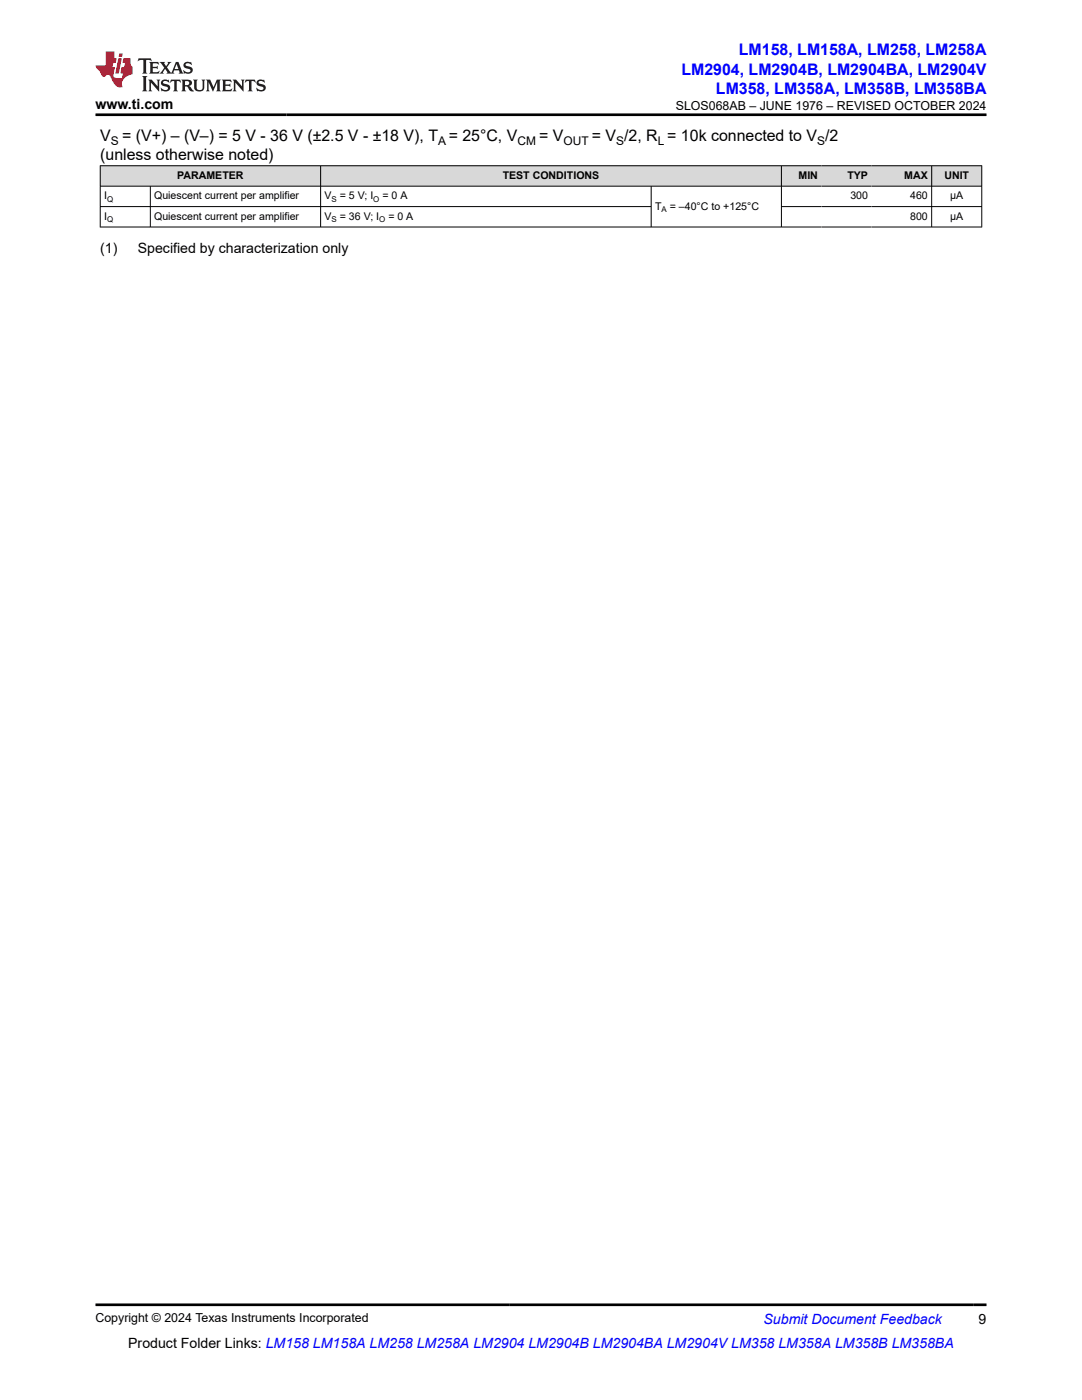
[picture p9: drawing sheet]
<svg xmlns="http://www.w3.org/2000/svg" width="216mm" height="279mm" viewBox="0 0 216 279" stroke-linecap="round" stroke-linejoin="round" font-family="sans-serif">
<defs><g id="words">
<g font-size="3.2" fill="#00f">
<text x="147.4" y="11.1">LM158, LM158A, LM258, LM258A</text>
<text x="136" y="14.9">LM2904, LM2904B, LM2904BA, LM2904V</text>
<text x="142.9" y="18.7">LM358, LM358A, LM358B, LM358BA</text>
</g>
<g font-size="3.2">
<text x="20" y="28.2">V</text>
<text x="24.4" y="28.2">= (V+) – (V–) = 5 V - 36 V (±2.5 V - ±18 V), T = 25°C, V</text>
<text x="107.6" y="28.2">= V</text>
<text x="118.1" y="28.2">= V /2, R = 10k connected to V /2</text>
<text x="20" y="32">(unless otherwise noted)</text>
</g>
<g font-size="2.8">
<text x="19" y="21.8">www.ti.com</text>
<text x="20" y="50.5">(1)</text>
<text x="27.5" y="50.5">Specified by characterization only</text>
<text x="25.6" y="269">Product Folder Links: LM158 LM158A LM258 LM258A LM2904 LM2904B LM2904BA LM2904V LM358 LM358A LM358B LM358BA</text>
<text x="195.3" y="264.2">9</text>
</g>
<text font-size="2.8" fill="#00f" x="152.4" y="264.2">Submit Document Feedback</text>
<g font-size="2.5">
<text x="134.9" y="21.9">SLOS068AB – JUNE 1976 – REVISED OCTOBER 2024</text>
<text x="19" y="263.9">Copyright © 2024 Texas Instruments Incorporated</text>
</g>
<g font-size="2.4">
<text x="22.1" y="28.9">S</text>
<text x="87.4" y="28.9">A</text>
<text x="103.2" y="28.9">CM</text>
<text x="112.5" y="28.9">OUT</text>
<text x="123" y="28.9">S</text>
<text x="131.2" y="28.9">L</text>
<text x="163.1" y="28.9">S</text>
</g>
<g font-size="2.1">
<text x="35.4" y="35.7">PARAMETER</text>
<text x="100.3" y="35.7">TEST CONDITIONS</text>
<text x="159.3" y="35.7">MIN</text>
<text x="169.1" y="35.7">TYP</text>
<text x="180.4" y="35.7">MAX</text>
<text x="188.4" y="35.7">UNIT</text>
<text x="20.8" y="39.8">I</text>
<text x="30.8" y="39.8">Quiescent current per amplifier</text>
<text x="64.7" y="39.8">V</text>
<text x="67.8" y="39.8">= 5 V; I</text>
<text x="76.3" y="39.8">= 0 A</text>
<text x="130.7" y="41.8">T</text>
<text x="133.6" y="41.8">= –40°C to +125°C</text>
<text x="169.7" y="39.8">300</text>
<text x="181.6" y="39.8">460</text>
<text x="189.6" y="39.8">µA</text>
<text x="20.8" y="43.9">I</text>
<text x="30.8" y="43.9">Quiescent current per amplifier</text>
<text x="64.7" y="43.9">V</text>
<text x="67.8" y="43.9">= 36 V; I</text>
<text x="77.5" y="43.9">= 0 A</text>
<text x="181.6" y="43.9">800</text>
<text x="189.6" y="43.9">µA</text>
</g>
<g font-size="1.6">
<text x="21.4" y="40.2">Q</text>
<text x="66.2" y="40.2">S</text>
<text x="74.5" y="40.2">O</text>
<text x="21.4" y="44.3">Q</text>
<text x="66.2" y="44.3">S</text>
<text x="75.7" y="44.3">O</text>
<text x="132" y="42.3">A</text>
</g>
</g></defs>
<g fill="#d8d8d8">
<path d="M20 33.1h175.9v4.1h-175.9z" fill-rule="evenodd"/>
<path d="M20.1 33.1h43.8v4h-43.8z" fill-rule="evenodd"/>
<path d="M64 33.1h91.9v4h-91.9z" fill-rule="evenodd"/>
<path d="M156 33.1h7.9v4h-7.9z" fill-rule="evenodd"/>
<path d="M163.9 33.1h10v4h-10z" fill-rule="evenodd"/>
<path d="M173.9 33.1h11.9v4h-11.9z" fill-rule="evenodd"/>
<path d="M186 33.1h9.8v4h-9.8z" fill-rule="evenodd"/>
</g>
<path d="M19.9 33.1h176.1M19.9 37.2h176.1M20 33v12.4M30 37.2v8.2M64 33v12.4M129.9 37.2v8.2M155.9 33v12.4M185.9 33v12.4M195.9 33v12.4M19.9 41.2h110.1M19.9 45.3h176.1M155.9 41.2h40.1" fill="none" stroke="#000" stroke-width=".2"/>
<path d="M27.7 11.6l-.2 .6 .5-.2h.6v.1v2.2l-.2 .4h1l-.2-.4v-2.2v-.1h.5l.5 .2-.1-.6zM29.8 12.4l.2 .3v1.6l-.2 .4h1.9l.1-.6a1.08 1.08 0 0 1-1.3 .2v-.7h.6l.4 .2v-.7l-.4 .2h-.6v-.5l.2-.2a1 1 0 0 1 1 .3l-.1-.5zM31.8 12.4l1 1.1-1 1.2h.9l-.2-.2 .4-.8 .5 .8-.2 .2h1.6l-.2-.2 .1-.5h1l.1 .5-.1 .2h.9l-.2-.4-.8-1.9h-.5l-1 2.1-.8-1.1 .9-1h-.8l.2 .2-.5 .6-.3-.6 .1-.2zM35.2 12.8l.4 1h-.8zM36.8 12.5a.65 .65 0 0 0-.2 .7 .65 .65 0 0 0 .6 .5l.7 .1 .1 .3a.79 .79 0 0 1-.7 .4 .79 .79 0 0 1-.7-.5l.1 .7 .2-.1a.93 .93 0 0 0 1.1 0 .93 .93 0 0 0 .4-.9 1.46 1.46 0 0 0-1.2-.6l-.1-.3a1.09 1.09 0 0 1 1.2 .2l-.2-.6-.1 .1-.6-.2zM28.4 15.2l.2 .4v2.2l-.2 .4h1l-.2-.4v-2.2l.2-.4zM29.6 15.9l.2 .4v1.5l-.2 .4h.8l-.3-.4v-1.3l1.7 1.8v-2l.2-.4h-.8l.2 .2 .1 1.1-1.2-1.3zM32.3 16a.65 .65 0 0 0-.2 .8 .65 .65 0 0 0 .7 .4l.6 .2 .1 .2a.79 .79 0 0 1-.7 .4 .79 .79 0 0 1-.7-.5l.1 .7 .2-.1a.93 .93 0 0 0 1.1 .1 .93 .93 0 0 0 .4-1 1.46 1.46 0 0 0-1.2-.5l-.1-.4a1.09 1.09 0 0 1 1.2 .2l-.2-.6-.1 .1-.6-.1zM34.1 15.9l-.1 .6a.63 .63 0 0 1 .7-.3l.1 1.6-.3 .4h1l-.2-.4v-1.6a.66 .66 0 0 1 .8 .3l-.1-.6zM36.2 15.9l.2 .4v1.5l-.2 .4h.9l-.2-.2v-.7h.5l.1 .2a.79 .79 0 0 0 1.2 .6l-1-.9a.61 .61 0 0 0 .6-.6 .61 .61 0 0 0-.5-.7zM36.9 16.2h.2a.47 .47 0 0 1 .5 .1 .47 .47 0 0 1 .1 .5l-.2 .1-.6 .1zM38.5 15.9l.2 .2a2.27 2.27 0 0 0 .4 2 1.04 1.04 0 0 0 1.7-.7v-1.3l.2-.2h-.8l.2 .4v1.1a.6 .6 0 0 1-.6 .6 .6 .6 0 0 1-.6-.6v-1.1l.3-.4zM41.1 15.9l.2 .4v1.5l-.2 .4h.7l-.2-.4v-1.4l.9 1.9 .8-1.9v1.4l-.2 .4h1l-.3-.4v-1.5l.3-.4h-.8l-.7 1.5-.7-1.5zM44.3 15.9l.2 .4v1.5l-.2 .4h1.9l.1-.6a1.09 1.09 0 0 1-1.3 .2v-.7h.6l.4 .2v-.6l-.4 .2h-.6v-.6l.2-.1a1.01 1.01 0 0 1 1 .3l-.1-.6zM46.4 15.9l.3 .4v1.5l-.3 .4h.8l-.2-.4v-1.3l1.6 1.8v-2l.2-.4h-.7l.2 .2v1.1l-1.2-1.3zM49 15.9l-.1 .6a.63 .63 0 0 1 .8-.3v1.6l-.3 .4h1l-.2-.4v-1.6a.66 .66 0 0 1 .8 .3l-.1-.6zM51.4 16a.65 .65 0 0 0-.2 .8 .65 .65 0 0 0 .6 .4l.6 .2 .2 .2a.79 .79 0 0 1-.8 .4 .79 .79 0 0 1-.6-.5l.1 .7 .2-.1a.93 .93 0 0 0 1 .1 .93 .93 0 0 0 .5-1 1.46 1.46 0 0 0-1.3-.5l-.1-.4a1.09 1.09 0 0 1 1.3 .2l-.2-.6-.2 .1-.5-.1z" fill="#231f20"/>
<path d="M21.1 10.3v2.7h-2.1l.1 .4 .9 1a.95 .95 0 0 0 .9 .9 .59 .59 0 0 1 .6-.4 .59 .59 0 0 1 .5 .3l.4 .8a1.59 1.59 0 0 0 2.1 1.4 1.61 1.61 0 0 1 1-2.3l1-.3-.1-1.5a1.59 1.59 0 0 1-.4-1.7h-1.4l-.2 .9h.5l-.1 .9h-.5l-.2 .9v.3l.4 .1-.2 .9h-.6a.73 .73 0 0 1-1.1-.7l.3-1.5h-.5l.2-.9h.5l.2-.9h-.5v-1.3zM23.6 11.6l-.6 3.1h.7l.6-3.1zM23.8 10.7l-.1 .6h.7l.1-.6z" fill="#ed1c24"/>
<path d="M19 22.9h177.8M19 260.4h177.8" fill="none" stroke="#000" stroke-width=".53"/>
<use href="#words"/>
</svg>
